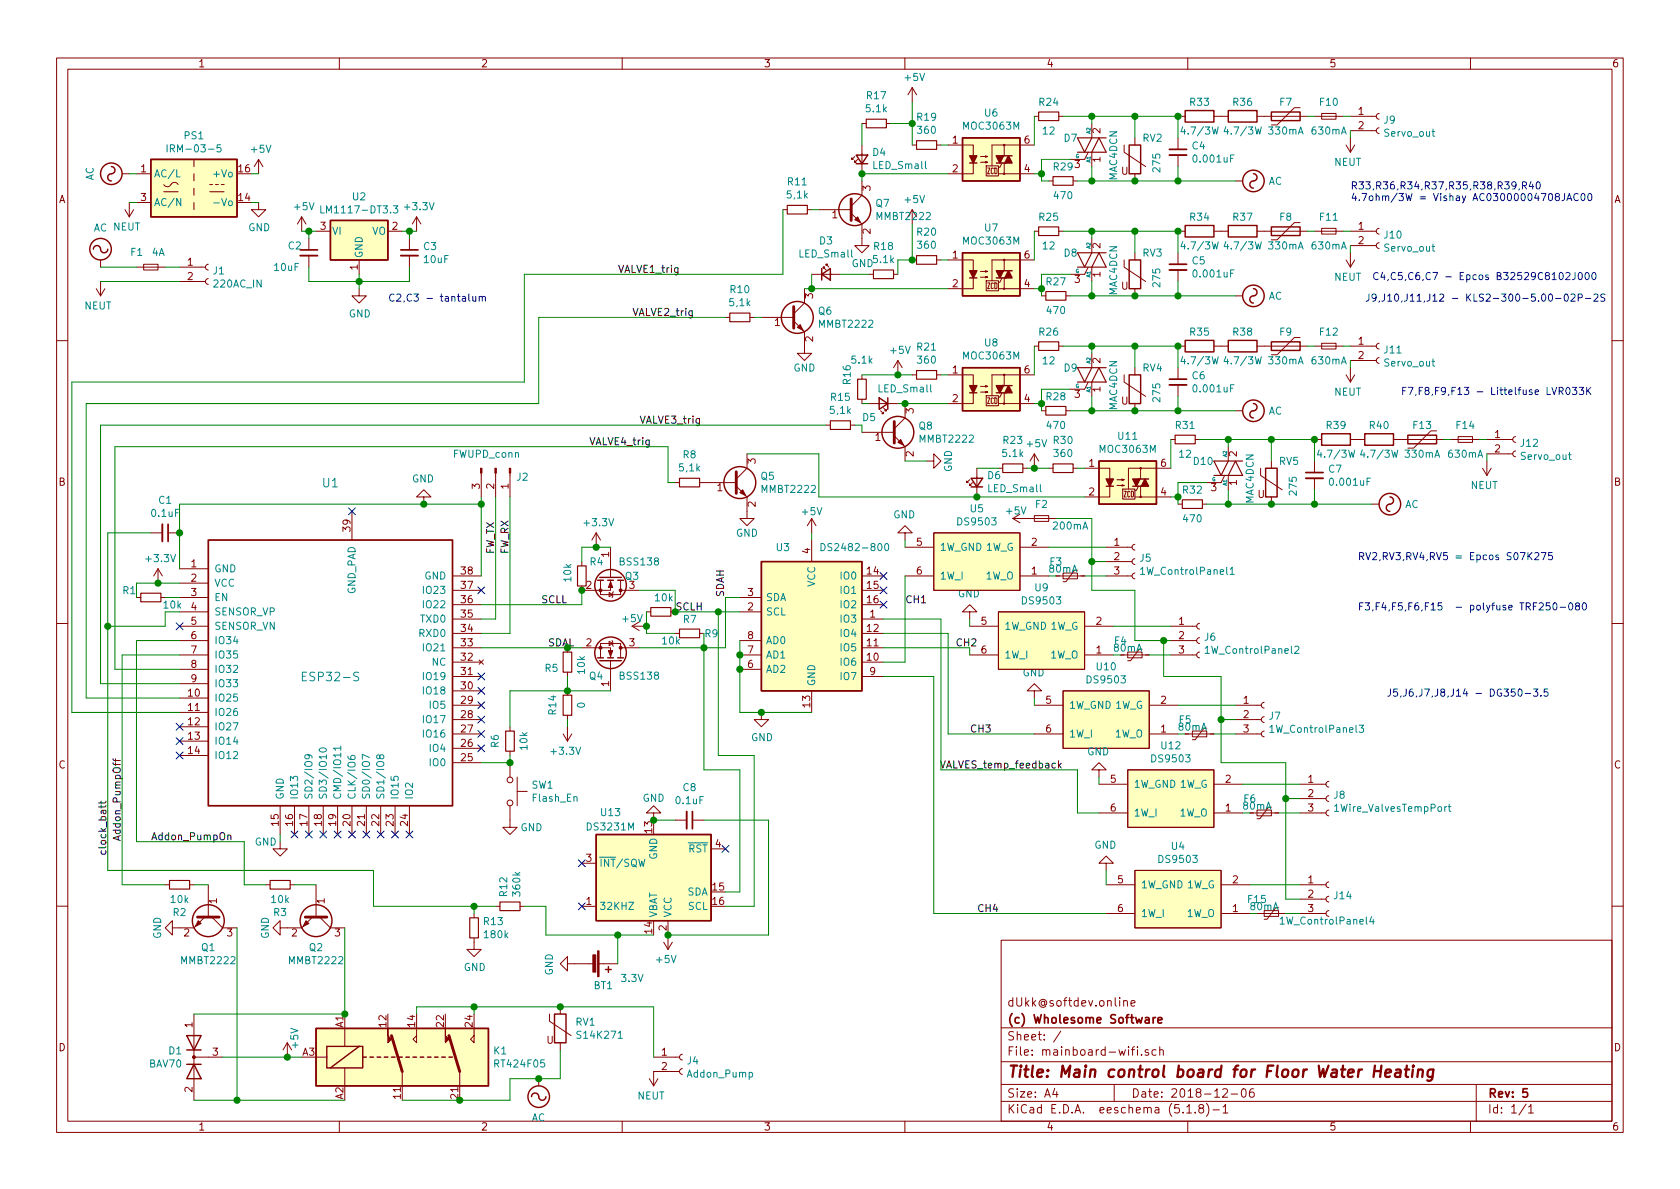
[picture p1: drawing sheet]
<svg xmlns="http://www.w3.org/2000/svg" width="297mm" height="210mm" viewBox="0 0 297 210" stroke-linecap="round" stroke-linejoin="round" font-family="sans-serif">
<defs><g id="words">
<text font-size="2.8" fill="#840000" x="178" y="190.5">Title: Main control board for Floor Water Heating</text>
<g font-size="2.1" fill="#008484">
<text x="57.1" y="86.2">U1</text>
<text x="54.1" y="120.5">ESP32-S</text>
</g>
<g font-size="2.1" fill="#840000">
<text x="178" y="178">dUkk@softdev.online</text>
<text x="178" y="184">Sheet: /</text>
<text x="178" y="181">(c) Wholesome Software</text>
<text x="178" y="186.7">File: mainboard-wifi.sch</text>
<text x="178" y="196.9">KiCad E.D.A. eeschema (5.1.8)-1</text>
<text x="178" y="194.1">Size: A4</text>
<text x="200" y="194.1">Date: 2018-12-06</text>
<text x="263" y="194.1">Rev: 5</text>
<text x="263" y="196.9">Id: 1/1</text>
</g>
<g font-size="1.8" fill="#840000">
<text x="35" y="11.9">1</text>
<text x="85" y="11.9">2</text>
<text x="135" y="11.9">3</text>
<text x="185" y="11.9">4</text>
<text x="235" y="11.9">5</text>
<text x="285" y="11.9">6</text>
<text x="194.6" y="23.6" transform="rotate(-90 194.6 23.6)">2</text>
<text x="240.2" y="20.3">1</text>
<text x="240.2" y="22.9">2</text>
<text x="168.4" y="25.4">1</text>
<text x="181.1" y="25.4">6</text>
<text x="190" y="29.7">3</text>
<text x="194.6" y="28.7" transform="rotate(-90 194.6 28.7)">1</text>
<text x="10.4" y="35.9">A</text>
<text x="24.9" y="30.5">1</text>
<text x="24.9" y="35.6">3</text>
<text x="42.2" y="35.6">14</text>
<text x="42.2" y="30.5">16</text>
<text x="153.9" y="33.8" transform="rotate(-90 153.9 33.8)">3</text>
<text x="168.4" y="30.5">2</text>
<text x="181.1" y="30.5">4</text>
<text x="198.2" y="30.9">U</text>
<text x="285.4" y="35.9">A</text>
<text x="56.7" y="40.6">3</text>
<text x="69.4" y="40.6">2</text>
<text x="147.1" y="38.6">1</text>
<text x="153.9" y="41.4" transform="rotate(-90 153.9 41.4)">2</text>
<text x="240.2" y="40.6">1</text>
<text x="33.2" y="47">1</text>
<text x="63.2" y="47.7" transform="rotate(-90 63.2 47.7)">1</text>
<text x="168.4" y="45.7">1</text>
<text x="181.1" y="45.7">6</text>
<text x="194.6" y="43.9" transform="rotate(-90 194.6 43.9)">2</text>
<text x="240.2" y="43.2">2</text>
<text x="33.2" y="49.5">2</text>
<text x="143.8" y="52.8" transform="rotate(-90 143.8 52.8)">3</text>
<text x="168.4" y="50.8">2</text>
<text x="181.1" y="50.8">4</text>
<text x="190" y="50">3</text>
<text x="194.6" y="49" transform="rotate(-90 194.6 49)">1</text>
<text x="198.2" y="51.2">U</text>
<text x="137" y="57.7">1</text>
<text x="143.8" y="60.4" transform="rotate(-90 143.8 60.4)">2</text>
<text x="194.6" y="64.2" transform="rotate(-90 194.6 64.2)">2</text>
<text x="240.2" y="61">1</text>
<text x="240.2" y="63.5">2</text>
<text x="168.4" y="66">1</text>
<text x="168.4" y="71.1">2</text>
<text x="181.1" y="71.1">4</text>
<text x="181.1" y="66">6</text>
<text x="190" y="70.4">3</text>
<text x="194.6" y="69.3" transform="rotate(-90 194.6 69.3)">1</text>
<text x="198.2" y="71.5">U</text>
<text x="154.8" y="78">1</text>
<text x="161.5" y="73.1" transform="rotate(-90 161.5 73.1)">3</text>
<text x="264.3" y="77.5">1</text>
<text x="133.6" y="82" transform="rotate(-90 133.6 82)">3</text>
<text x="161.5" y="80.7" transform="rotate(-90 161.5 80.7)">2</text>
<text x="192.6" y="82.5">1</text>
<text x="205.3" y="82.5">6</text>
<text x="218.7" y="80.7" transform="rotate(-90 218.7 80.7)">2</text>
<text x="264.3" y="80">2</text>
<text x="10.4" y="85.9">B</text>
<text x="84.8" y="86.5" transform="rotate(-90 84.8 86.5)">3</text>
<text x="87.4" y="86.5" transform="rotate(-90 87.4 86.5)">2</text>
<text x="89.9" y="86.5" transform="rotate(-90 89.9 86.5)">1</text>
<text x="126.8" y="86.9">1</text>
<text x="133.6" y="89.6" transform="rotate(-90 133.6 89.6)">2</text>
<text x="192.6" y="87.6">2</text>
<text x="205.3" y="87.6">4</text>
<text x="214.1" y="86.9">3</text>
<text x="218.7" y="85.8" transform="rotate(-90 218.7 85.8)">1</text>
<text x="222.4" y="88.1">U</text>
<text x="285.4" y="85.9">B</text>
<text x="62" y="93.9" transform="rotate(-90 62 93.9)">39</text>
<text x="33.8" y="100.3">1</text>
<text x="81.6" y="101.6">38</text>
<text x="107.7" y="98.5" transform="rotate(-90 107.7 98.5)">1</text>
<text x="143.3" y="97.9" transform="rotate(-90 143.3 97.9)">4</text>
<text x="153.3" y="101.6">14</text>
<text x="162.1" y="96.5">5</text>
<text x="162.1" y="101.6">6</text>
<text x="182.4" y="101.6">1</text>
<text x="182.4" y="96.5">2</text>
<text x="197" y="96.5">1</text>
<text x="197" y="99.1">2</text>
<text x="197" y="101.6">3</text>
<text x="33.8" y="102.9">2</text>
<text x="33.8" y="105.4">3</text>
<text x="33.8" y="107.9">4</text>
<text x="81.6" y="106.7">36</text>
<text x="81.6" y="104.1">37</text>
<text x="103.7" y="104.1">2</text>
<text x="111.3" y="104.1">3</text>
<text x="132.2" y="107.9">2</text>
<text x="132.2" y="105.4">3</text>
<text x="153.3" y="104.1">15</text>
<text x="153.3" y="106.7">16</text>
<text x="33.8" y="110.5">5</text>
<text x="33.8" y="113">6</text>
<text x="81.6" y="111.8">34</text>
<text x="81.6" y="109.2">35</text>
<text x="132.2" y="113">8</text>
<text x="153.3" y="111.8">12</text>
<text x="153.8" y="109.2">1</text>
<text x="173.5" y="110.5">5</text>
<text x="193.8" y="110.5">2</text>
<text x="208.4" y="110.5">1</text>
<text x="208.4" y="113">2</text>
<text x="33.8" y="115.6">7</text>
<text x="33.8" y="118.1">8</text>
<text x="81.6" y="119.4">31</text>
<text x="81.6" y="116.8">32</text>
<text x="81.6" y="114.3">33</text>
<text x="103.7" y="114.3">2</text>
<text x="111.3" y="114.3">3</text>
<text x="132.2" y="118.1">6</text>
<text x="132.2" y="115.6">7</text>
<text x="153.3" y="116.8">10</text>
<text x="153.3" y="114.3">11</text>
<text x="153.8" y="119.4">9</text>
<text x="173.5" y="115.6">6</text>
<text x="193.8" y="115.6">1</text>
<text x="208.4" y="115.6">3</text>
<text x="33.3" y="123.2">10</text>
<text x="33.3" y="125.7">11</text>
<text x="33.8" y="120.6">9</text>
<text x="81.6" y="124.5">29</text>
<text x="81.6" y="121.9">30</text>
<text x="107.7" y="121.4" transform="rotate(-90 107.7 121.4)">1</text>
<text x="143.3" y="125" transform="rotate(-90 143.3 125)">13</text>
<text x="184.9" y="124.5">5</text>
<text x="205.3" y="124.5">2</text>
<text x="219.9" y="124.5">1</text>
<text x="33.3" y="128.3">12</text>
<text x="33.3" y="130.8">13</text>
<text x="81.6" y="129.5">27</text>
<text x="81.6" y="127">28</text>
<text x="184.9" y="129.5">6</text>
<text x="205.3" y="129.5">1</text>
<text x="219.9" y="127">2</text>
<text x="219.9" y="129.5">3</text>
<text x="10.4" y="135.9">C</text>
<text x="33.3" y="133.3">14</text>
<text x="81.6" y="134.6">25</text>
<text x="81.6" y="132.1">26</text>
<text x="285.4" y="135.9">C</text>
<text x="196.4" y="138.4">5</text>
<text x="196.4" y="143.5">6</text>
<text x="216.7" y="143.5">1</text>
<text x="216.7" y="138.4">2</text>
<text x="231.3" y="138.4">1</text>
<text x="231.3" y="141">2</text>
<text x="231.3" y="143.5">3</text>
<text x="49.3" y="146" transform="rotate(-90 49.3 146)">15</text>
<text x="51.8" y="146" transform="rotate(-90 51.8 146)">16</text>
<text x="54.4" y="146" transform="rotate(-90 54.4 146)">17</text>
<text x="56.9" y="146" transform="rotate(-90 56.9 146)">18</text>
<text x="59.4" y="146" transform="rotate(-90 59.4 146)">19</text>
<text x="62" y="146" transform="rotate(-90 62 146)">20</text>
<text x="64.5" y="146" transform="rotate(-90 64.5 146)">21</text>
<text x="67.1" y="146" transform="rotate(-90 67.1 146)">22</text>
<text x="69.6" y="146" transform="rotate(-90 69.6 146)">23</text>
<text x="72.1" y="146" transform="rotate(-90 72.1 146)">24</text>
<text x="115.3" y="147.3" transform="rotate(-90 115.3 147.3)">13</text>
<text x="126.5" y="149.9">4</text>
<text x="103.7" y="152.4">3</text>
<text x="38.4" y="159.8" transform="rotate(-90 38.4 159.8)">1</text>
<text x="57.4" y="159.8" transform="rotate(-90 57.4 159.8)">1</text>
<text x="103.7" y="160">1</text>
<text x="126" y="157.5">15</text>
<text x="126" y="160">16</text>
<text x="197.6" y="156.2">5</text>
<text x="197.6" y="161.3">6</text>
<text x="218" y="161.3">1</text>
<text x="218" y="156.2">2</text>
<text x="231.3" y="156.2">1</text>
<text x="231.3" y="158.7">2</text>
<text x="231.3" y="161.3">3</text>
<text x="32.5" y="165.6">2</text>
<text x="40.2" y="165.6">3</text>
<text x="51.6" y="165.6">2</text>
<text x="59.2" y="165.6">3</text>
<text x="115.3" y="165" transform="rotate(-90 115.3 165)">14</text>
<text x="117.9" y="164.6" transform="rotate(-90 117.9 164.6)">2</text>
<text x="10.4" y="185.9">D</text>
<text x="34" y="181.7" transform="rotate(-90 34 181.7)">1</text>
<text x="60.7" y="181.7" transform="rotate(-90 60.7 181.7)">A1</text>
<text x="68.3" y="181.6" transform="rotate(-90 68.3 181.6)">12</text>
<text x="73.4" y="181.6" transform="rotate(-90 73.4 181.6)">14</text>
<text x="78.5" y="181.6" transform="rotate(-90 78.5 181.6)">22</text>
<text x="83.6" y="181.6" transform="rotate(-90 83.6 181.6)">24</text>
<text x="96.6" y="184.6">U</text>
<text x="285.4" y="185.9">D</text>
<text x="37.6" y="186.7">3</text>
<text x="53.5" y="186.7">A3</text>
<text x="117" y="186.7">1</text>
<text x="117" y="189.2">2</text>
<text x="34" y="193.1" transform="rotate(-90 34 193.1)">2</text>
<text x="60.7" y="194.4" transform="rotate(-90 60.7 194.4)">A2</text>
<text x="70.9" y="194.3" transform="rotate(-90 70.9 194.3)">11</text>
<text x="81" y="194.3" transform="rotate(-90 81 194.3)">21</text>
<text x="35" y="199.9">1</text>
<text x="85" y="199.9">2</text>
<text x="135" y="199.9">3</text>
<text x="185" y="199.9">4</text>
<text x="235" y="199.9">5</text>
<text x="285" y="199.9">6</text>
</g>
<g font-size="1.8" fill="#008484">
<text x="153.3" y="17.5">R17</text>
<text x="160.1" y="14.3">+5V</text>
<text x="153.2" y="19.9">5.1k</text>
<text x="162.2" y="21.4">R19</text>
<text x="162.4" y="23.7">360</text>
<text x="170.5" y="22.9">MOC3063M</text>
<text x="174.1" y="20.6">U6</text>
<text x="183.8" y="18.7">R24</text>
<text x="184.5" y="23.8">12</text>
<text x="209.3" y="23.8">4.7/3W</text>
<text x="210.5" y="18.7">R33</text>
<text x="216.9" y="23.8">4.7/3W</text>
<text x="218.1" y="18.7">R36</text>
<text x="224.4" y="23.8">330mA</text>
<text x="226.3" y="18.7">F7</text>
<text x="232.1" y="23.8">630mA</text>
<text x="233.4" y="18.7">F10</text>
<text x="244.7" y="21.9">J9</text>
<text x="30.6" y="26.9">IRM-03-5</text>
<text x="32.6" y="24.6">PS1</text>
<text x="44.5" y="27">+5V</text>
<text x="154.3" y="27.6">D4</text>
<text x="154.5" y="29.9">LED_Small</text>
<text x="188.2" y="25.1">D7</text>
<text x="202.1" y="25.1">RV2</text>
<text x="210.8" y="26.4">C4</text>
<text x="211.3" y="28.7">0.001uF</text>
<text x="235.9" y="29.3">NEUT</text>
<text x="244.9" y="24.2">Servo_out</text>
<text x="16.6" y="32" transform="rotate(-90 16.6 32)">AC</text>
<text x="27.2" y="31.4">AC/L</text>
<text x="38.1" y="31.4">+Vo</text>
<text x="62.4" y="35.4">U2</text>
<text x="139.2" y="35.1">5,1k</text>
<text x="139.3" y="32.8">R11</text>
<text x="160.1" y="35.9">+5V</text>
<text x="186.3" y="30.1">R29</text>
<text x="186.5" y="35.2">470</text>
<text x="197.5" y="31.9" transform="rotate(-90 197.5 31.9)">MAC4DCN</text>
<text x="205.2" y="30.3" transform="rotate(-90 205.2 30.3)">275</text>
<text x="224.3" y="32.7">AC</text>
<text x="16.5" y="40.9">AC NEUT</text>
<text x="27.2" y="36.4">AC/N</text>
<text x="38.6" y="36.4">-Vo</text>
<text x="43.9" y="40.9">GND</text>
<text x="52.1" y="37.2">+5V</text>
<text x="57.6" y="37.7">LM1117-DT3.3</text>
<text x="58.7" y="41.5">VI</text>
<text x="65.8" y="41.5">VO</text>
<text x="71.7" y="37.2">+3.3V</text>
<text x="154.9" y="36.6">Q7</text>
<text x="155.1" y="38.9">MMBT2222</text>
<text x="162.2" y="41.7">R20</text>
<text x="174.1" y="40.9">U7</text>
<text x="183.8" y="39">R25</text>
<text x="210.5" y="39">R34</text>
<text x="218.1" y="39">R37</text>
<text x="226.3" y="39">F8</text>
<text x="233.4" y="39">F11</text>
<text x="23.2" y="45.3">F1</text>
<text x="26.9" y="45.3">4A</text>
<text x="48.6" y="47.9">10uF</text>
<text x="51" y="44.1">C2</text>
<text x="64.1" y="45.7" transform="rotate(-90 64.1 45.7)">GND</text>
<text x="74.9" y="44.2">C3</text>
<text x="75.1" y="46.5">10uF</text>
<text x="141.4" y="45.5">LED_Small</text>
<text x="144.9" y="43.2">D3</text>
<text x="150.6" y="47.2">GND</text>
<text x="154.5" y="46.5">5.1k</text>
<text x="154.6" y="44.2">R18</text>
<text x="162.4" y="44">360</text>
<text x="170.5" y="43.3">MOC3063M</text>
<text x="184.5" y="44.1">12</text>
<text x="188.2" y="45.4">D8</text>
<text x="202.1" y="45.4">RV3</text>
<text x="209.3" y="44.1">4.7/3W</text>
<text x="210.8" y="46.8">C5</text>
<text x="216.9" y="44.1">4.7/3W</text>
<text x="224.4" y="44.1">330mA</text>
<text x="232.1" y="44.1">630mA</text>
<text x="244.8" y="42.2">J10</text>
<text x="244.9" y="44.5">Servo_out</text>
<text x="37.7" y="48.5">J1</text>
<text x="37.9" y="50.8">220AC_IN</text>
<text x="129.2" y="51.8">R10</text>
<text x="185.1" y="50.5">R27</text>
<text x="197.5" y="52.2" transform="rotate(-90 197.5 52.2)">MAC4DCN</text>
<text x="205.2" y="50.6" transform="rotate(-90 205.2 50.6)">275</text>
<text x="211.3" y="49.1">0.001uF</text>
<text x="224.3" y="53">AC</text>
<text x="235.9" y="49.7">NEUT</text>
<text x="14.9" y="54.7">NEUT</text>
<text x="61.7" y="56.1">GND</text>
<text x="129.1" y="54.1">5,1k</text>
<text x="144.7" y="55.6">Q6</text>
<text x="145" y="58">MMBT2222</text>
<text x="183.8" y="59.4">R26</text>
<text x="185.2" y="55.5">470</text>
<text x="210.5" y="59.4">R35</text>
<text x="218.1" y="59.4">R38</text>
<text x="226.3" y="59.4">F9</text>
<text x="233.4" y="59.4">F12</text>
<text x="140.3" y="65.7">GND</text>
<text x="150.7" y="64.3">5.1k</text>
<text x="157.5" y="62.6">+5V</text>
<text x="162.2" y="62">R21</text>
<text x="162.4" y="64.3">360</text>
<text x="170.5" y="63.6">MOC3063M</text>
<text x="174.1" y="61.3">U8</text>
<text x="184.5" y="64.4">12</text>
<text x="188.2" y="65.7">D9</text>
<text x="202.1" y="65.7">RV4</text>
<text x="209.3" y="64.4">4.7/3W</text>
<text x="216.9" y="64.4">4.7/3W</text>
<text x="224.4" y="64.4">330mA</text>
<text x="232.1" y="64.4">630mA</text>
<text x="244.8" y="62.5">J11</text>
<text x="244.9" y="64.8">Servo_out</text>
<text x="147" y="70.9">R15</text>
<text x="150.4" y="67.9" transform="rotate(-90 150.4 67.9)">R16</text>
<text x="155.4" y="69.4">LED_Small</text>
<text x="185.1" y="70.8">R28</text>
<text x="205.2" y="70.9" transform="rotate(-90 205.2 70.9)">275</text>
<text x="210.8" y="67.1">C6</text>
<text x="211.3" y="69.4">0.001uF</text>
<text x="235.9" y="70">NEUT</text>
<text x="146.9" y="73.2">5,1k</text>
<text x="152.6" y="74.5">D5</text>
<text x="162.5" y="76">Q8</text>
<text x="185.2" y="75.9">470</text>
<text x="197.5" y="72.5" transform="rotate(-90 197.5 72.5)">MAC4DCN</text>
<text x="197.8" y="77.8">U11</text>
<text x="207.9" y="75.9">R31</text>
<text x="224.3" y="73.3">AC</text>
<text x="234.6" y="75.9">R39</text>
<text x="242.2" y="75.9">R40</text>
<text x="249.9" y="75.9">F13</text>
<text x="257.6" y="75.9">F14</text>
<text x="80.2" y="80.9">FWUPD_conn</text>
<text x="120.2" y="83.4">5,1k</text>
<text x="120.8" y="81">R8</text>
<text x="162.8" y="78.3">MMBT2222</text>
<text x="168.3" y="83.5" transform="rotate(-90 168.3 83.5)">GND</text>
<text x="177.3" y="80.8">5.1k</text>
<text x="177.4" y="78.5">R23</text>
<text x="181.7" y="79.1">+5V</text>
<text x="186.3" y="78.5">R30</text>
<text x="186.5" y="80.8">360</text>
<text x="194.6" y="80.1">MOC3063M</text>
<text x="208.6" y="80.9">12</text>
<text x="211.1" y="82.2">D10</text>
<text x="226.2" y="82.2">RV5</text>
<text x="233.4" y="80.9">4.7/3W</text>
<text x="234.9" y="83.6">C7</text>
<text x="241" y="80.9">4.7/3W</text>
<text x="248.6" y="80.9">330mA</text>
<text x="256.2" y="80.9">630mA</text>
<text x="268.9" y="79">J12</text>
<text x="269" y="81.3">Servo_out</text>
<text x="28.1" y="89.1">C1</text>
<text x="72.8" y="85.3">GND</text>
<text x="91.4" y="85">J2</text>
<text x="134.6" y="84.9">Q5</text>
<text x="134.8" y="87.2">MMBT2222</text>
<text x="174.7" y="84.7">D6</text>
<text x="174.8" y="87">LED_Small</text>
<text x="183.1" y="89.8">F2</text>
<text x="209.2" y="87.3">R32</text>
<text x="221.7" y="89" transform="rotate(-90 221.7 89)">MAC4DCN</text>
<text x="229.3" y="87.4" transform="rotate(-90 229.3 87.4)">275</text>
<text x="235.4" y="85.9">0.001uF</text>
<text x="248.4" y="89.8">AC</text>
<text x="260" y="86.5">NEUT</text>
<text x="26.9" y="91.4">0.1uF</text>
<text x="103.5" y="93.1">+3.3V</text>
<text x="130.1" y="94.9">GND</text>
<text x="141.9" y="91.1">+5V</text>
<text x="157.9" y="91.7">GND</text>
<text x="169.5" y="92.9">DS9503</text>
<text x="171.6" y="90.6">U5</text>
<text x="178" y="91">+5V</text>
<text x="186.3" y="93.6">200mA</text>
<text x="209.3" y="92.4">470</text>
<text x="26" y="99.4">+3.3V</text>
<text x="37.8" y="101.2">GND</text>
<text x="104.3" y="100">R4</text>
<text x="109.8" y="100">BSS138</text>
<text x="137.3" y="97.5">U3</text>
<text x="146.2" y="97.5">DS2482-800</text>
<text x="166.1" y="97.4">1W_GND 1W_G</text>
<text x="185.7" y="100">F3</text>
<text x="201.6" y="99.3">J5</text>
<text x="202.2" y="101.6">1W_ControlPanel1</text>
<text x="21.7" y="105.1">R1</text>
<text x="37.8" y="103.8">VCC</text>
<text x="37.8" y="106.3">EN</text>
<text x="62.9" y="105.2" transform="rotate(-90 62.9 105.2)">GND_PAD</text>
<text x="75.1" y="102.5">GND</text>
<text x="75.2" y="107.6">IO22</text>
<text x="75.2" y="105">IO23</text>
<text x="101" y="102.8" transform="rotate(-90 101 102.8)">10k</text>
<text x="110.6" y="102.5">Q3</text>
<text x="115.9" y="106.3">10k</text>
<text x="135.4" y="106.3">SDA</text>
<text x="144.1" y="103.8" transform="rotate(-90 144.1 103.8)">VCC</text>
<text x="148.8" y="102.5">IO0</text>
<text x="148.8" y="105">IO1</text>
<text x="148.8" y="107.6">IO2</text>
<text x="166.1" y="102.5">1W_I</text>
<text x="169.4" y="105.6">GND</text>
<text x="174.3" y="102.5">1W_O</text>
<text x="180.9" y="106.9">DS9503</text>
<text x="183" y="104.6">U9</text>
<text x="37.8" y="108.8">SENSOR_VP</text>
<text x="37.8" y="111.4">SENSOR_VN</text>
<text x="37.8" y="113.9">IO34</text>
<text x="74.3" y="112.6">RXD0</text>
<text x="74.5" y="110.1">TXD0</text>
<text x="110.2" y="110">+5V</text>
<text x="117.2" y="114">10k</text>
<text x="120.9" y="110.2">R7</text>
<text x="124.7" y="112.7">R9</text>
<text x="135.4" y="108.8">SCL</text>
<text x="135.4" y="113.9">AD0</text>
<text x="148.8" y="110.1">IO3</text>
<text x="148.8" y="112.6">IO4</text>
<text x="177.5" y="111.4">1W_GND 1W_G</text>
<text x="197.1" y="114">F4</text>
<text x="213" y="113.3">J6</text>
<text x="37.8" y="116.5">IO35</text>
<text x="37.8" y="119">IO32</text>
<text x="75.2" y="115.2">IO21</text>
<text x="76.4" y="117.7">NC</text>
<text x="96.4" y="118.8">R5</text>
<text x="103.4" y="119.1" transform="rotate(-90 103.4 119.1)">10k</text>
<text x="135.4" y="119">AD2</text>
<text x="135.4" y="116.5">AD1</text>
<text x="148.8" y="117.7">IO6</text>
<text x="148.8" y="115.2">IO5</text>
<text x="177.5" y="116.5">1W_I</text>
<text x="180.8" y="119.6">GND</text>
<text x="185.8" y="116.5">1W_O</text>
<text x="194" y="118.5">U10</text>
<text x="213.6" y="115.6">1W_ControlPanel2</text>
<text x="37.8" y="124.1">IO25</text>
<text x="37.8" y="121.5">IO33</text>
<text x="75.2" y="122.8">IO18</text>
<text x="75.2" y="120.3">IO19</text>
<text x="76.1" y="125.3">IO5</text>
<text x="103.4" y="125.2" transform="rotate(-90 103.4 125.2)">0</text>
<text x="104.2" y="120.2">Q4</text>
<text x="109.8" y="120.2">BSS138</text>
<text x="144.1" y="121.4" transform="rotate(-90 144.1 121.4)">GND</text>
<text x="148.8" y="120.3">IO7</text>
<text x="189" y="125.3">1W_GND 1W_G</text>
<text x="192.4" y="120.8">DS9503</text>
<text x="37.8" y="126.6">IO26</text>
<text x="37.8" y="129.2">IO27</text>
<text x="37.8" y="131.7">IO14</text>
<text x="75.2" y="130.4">IO16</text>
<text x="75.2" y="127.9">IO17</text>
<text x="98.3" y="126.3" transform="rotate(-90 98.3 126.3)">R14</text>
<text x="132.8" y="131.1">GND</text>
<text x="189" y="130.4">1W_I</text>
<text x="197.2" y="130.4">1W_O</text>
<text x="208.5" y="127.9">F5</text>
<text x="224.4" y="127.3">J7</text>
<text x="225" y="129.6">1W_ControlPanel3</text>
<text x="37.8" y="134.2">IO12</text>
<text x="76.1" y="135.5">IO0</text>
<text x="76.1" y="133">IO4</text>
<text x="88.2" y="132.2" transform="rotate(-90 88.2 132.2)">R6</text>
<text x="93.3" y="132.5" transform="rotate(-90 93.3 132.5)">10k</text>
<text x="97.6" y="133.5">+3.3V</text>
<text x="192.2" y="133.6">GND</text>
<text x="203.8" y="134.8">DS9503</text>
<text x="205.4" y="132.5">U12</text>
<text x="50.2" y="141.5" transform="rotate(-90 50.2 141.5)">GND</text>
<text x="52.7" y="141.5" transform="rotate(-90 52.7 141.5)">IO13</text>
<text x="55.2" y="141.5" transform="rotate(-90 55.2 141.5)">SD2/IO9</text>
<text x="57.8" y="141.5" transform="rotate(-90 57.8 141.5)">SD3/IO10</text>
<text x="60.3" y="141.5" transform="rotate(-90 60.3 141.5)">CMD/IO11</text>
<text x="62.9" y="141.5" transform="rotate(-90 62.9 141.5)">CLK/IO6</text>
<text x="65.4" y="141.5" transform="rotate(-90 65.4 141.5)">SD0/IO7</text>
<text x="67.9" y="141.5" transform="rotate(-90 67.9 141.5)">SD1/IO8</text>
<text x="70.5" y="141.5" transform="rotate(-90 70.5 141.5)">IO15</text>
<text x="73" y="141.5" transform="rotate(-90 73 141.5)">IO2</text>
<text x="94" y="139.5">SW1</text>
<text x="94.2" y="141.8">Flash_En</text>
<text x="113.6" y="141.8">GND</text>
<text x="119.6" y="142.2">0.1uF</text>
<text x="120.8" y="139.9">C8</text>
<text x="200.4" y="139.3">1W_GND 1W_G</text>
<text x="220" y="141.9">F6</text>
<text x="235.9" y="141.2">J8</text>
<text x="236.4" y="143.6">1Wire_ValvesTempPort</text>
<text x="45" y="149.5">GND</text>
<text x="92" y="147">GND</text>
<text x="104" y="146.9">DS3231M</text>
<text x="106.3" y="144.3">U13</text>
<text x="200.4" y="144.4">1W_I</text>
<text x="208.6" y="144.4">1W_O</text>
<text x="105.9" y="153.3">INT/SQW</text>
<text x="116.2" y="152" transform="rotate(-90 116.2 152)">GND</text>
<text x="121.7" y="150.7">RST</text>
<text x="193.5" y="150.1">GND</text>
<text x="205.1" y="152.6">DS9503</text>
<text x="207.2" y="150.3">U4</text>
<text x="30.3" y="159.7">10k</text>
<text x="30.6" y="162">R2</text>
<text x="48.1" y="159.7">10k</text>
<text x="48.4" y="162">R3</text>
<text x="89.7" y="158.5" transform="rotate(-90 89.7 158.5)">R12</text>
<text x="92" y="158.3" transform="rotate(-90 92 158.3)">360k</text>
<text x="105.9" y="160.9">32KHZ</text>
<text x="121.5" y="158.4">SDA</text>
<text x="121.7" y="160.9">SCL</text>
<text x="201.7" y="157.1">1W_GND 1W_G</text>
<text x="220.7" y="159.7">F15</text>
<text x="235.9" y="159">J14</text>
<text x="28.5" y="166" transform="rotate(-90 28.5 166)">GND</text>
<text x="47.5" y="166" transform="rotate(-90 47.5 166)">GND</text>
<text x="85.6" y="163.6">R13</text>
<text x="85.8" y="165.9">180k</text>
<text x="116.2" y="162.3" transform="rotate(-90 116.2 162.3)">VBAT</text>
<text x="118.7" y="162.3" transform="rotate(-90 118.7 162.3)">VCC</text>
<text x="201.7" y="162.2">1W_I</text>
<text x="209.9" y="162.2">1W_O</text>
<text x="226.8" y="163.5">1W_ControlPanel4</text>
<text x="32.2" y="170.5">MMBT2222</text>
<text x="35.7" y="168.2">Q1</text>
<text x="51.3" y="170.5">MMBT2222</text>
<text x="54.7" y="168.2">Q2</text>
<text x="82" y="171.7">GND</text>
<text x="97.8" y="172.5" transform="rotate(-90 97.8 172.5)">GND</text>
<text x="110" y="173.7">3.3V</text>
<text x="116.1" y="170.3">+5V</text>
<text x="105" y="174.9">BT1</text>
<text x="52.8" y="185.3" transform="rotate(-90 52.8 185.3)">+5V</text>
<text x="101.8" y="181.4">RV1</text>
<text x="102.3" y="183.7">S14K271</text>
<text x="26.4" y="188.8">BAV70</text>
<text x="29.9" y="186.5">D1</text>
<text x="87.3" y="186.5">K1</text>
<text x="87.7" y="188.8">RT424F05</text>
<text x="121.5" y="188.2">J4</text>
<text x="121.6" y="190.5">Addon_Pump</text>
<text x="112.7" y="194.4">NEUT</text>
<text x="94" y="198.3">AC</text>
</g>
<g font-size="1.8" fill="#0000bf">
<text x="238.8" y="33.5">R33,R36,R34,R37,R35,R38,R39,R40</text>
<text x="238.8" y="35.6">4.7ohm/3W = Vishay AC03000004708JAC00</text>
<text x="68.6" y="53.3">C2,C3 - tantalum</text>
<text x="241.3" y="53.3">J9,J10,J11,J12 - KLS2-300-5.00-02P-2S</text>
<text x="242.6" y="49.5">C4,C5,C6,C7 - Epcos B32529C8102J000</text>
<text x="247.6" y="69.8">F7,F8,F9,F13 - Littelfuse LVR033K</text>
<text x="240" y="99.1">RV2,RV3,RV4,RV5 = Epcos S07K275</text>
<text x="240" y="107.9">F3,F4,F5,F6,F15 - polyfuse TRF250-080</text>
<text x="245.1" y="123.2">J5,J6,J7,J8,J14 - DG350-3.5</text>
</g>
<g font-size="1.8">
<text x="109.2" y="48.3">VALVE1_trig</text>
<text x="111.8" y="55.9">VALVE2_trig</text>
<text x="113" y="74.9">VALVE3_trig</text>
<text x="104.1" y="78.7">VALVE4_trig</text>
<text x="87.4" y="98" transform="rotate(-90 87.4 98)">FW_TX</text>
<text x="89.9" y="98" transform="rotate(-90 89.9 98)">FW_RX</text>
<text x="95.7" y="106.7">SCLL</text>
<text x="119.4" y="107.9">SCLH</text>
<text x="128" y="105.7" transform="rotate(-90 128 105.7)">SDAH</text>
<text x="160" y="106.7">CH1</text>
<text x="96.8" y="114.3">SDAL</text>
<text x="168.9" y="114.3">CH2</text>
<text x="171.4" y="129.5">CH3</text>
<text x="167" y="135.9">VALVES_temp_feedback</text>
<text x="21.3" y="148.8" transform="rotate(-90 21.3 148.8)">Addon_PumpOff</text>
<text x="26.7" y="148.6">Addon_PumpOn</text>
<text x="18.8" y="151.4" transform="rotate(-90 18.8 151.4)">clock_batt</text>
<text x="172.7" y="161.3">CH4</text>
</g>
<g font-size="1.8" fill="#008400">
<text x="185.5" y="101.3">80mA</text>
<text x="29" y="107.6">10k</text>
<text x="197" y="115.2">80mA</text>
<text x="208.4" y="129.2">80mA</text>
<text x="219.8" y="143.2">80mA</text>
<text x="221.1" y="161">80mA</text>
</g>
<g font-size=".9" fill="#008484">
<text x="192.8" y="23.7" transform="rotate(-90 192.8 23.7)">A2</text>
<text x="190.2" y="28">G</text>
<text x="192.8" y="28.7" transform="rotate(-90 192.8 28.7)">A1</text>
<text x="192.8" y="44" transform="rotate(-90 192.8 44)">A2</text>
<text x="190.2" y="48.3">G</text>
<text x="192.8" y="49.1" transform="rotate(-90 192.8 49.1)">A1</text>
<text x="192.8" y="64.3" transform="rotate(-90 192.8 64.3)">A2</text>
<text x="190.2" y="68.6">G</text>
<text x="192.8" y="69.4" transform="rotate(-90 192.8 69.4)">A1</text>
<text x="216.9" y="80.8" transform="rotate(-90 216.9 80.8)">A2</text>
<text x="214.3" y="85.1">G</text>
<text x="216.9" y="85.9" transform="rotate(-90 216.9 85.9)">A1</text>
</g>
</g></defs>
<g fill="none" stroke="#840000" stroke-width=".18">
<path d="M10 10.3h277v189.9h-277zM12 12.2h273v186.1h-273zM60 10.3v1.9M110 10.3v1.9M160 10.3v1.9M161.3 15.5l-.8 1.3M161.3 15.5v2.5M161.3 15.5l.8 1.3M210 10.3v1.9M229.9 19h-1l-3.1 3.1h-1M260 10.3v1.9M21.6 30.7h1.3"/>
<path d="M22.1 37.1l.8 1.2M22.9 35.8v2.5M23.6 37.1l-.7 1.2M24.1 30.7h2.6M24.1 35.8h2.6M29 32.6a.81 .81 0 0 0 .7 .4 .81 .81 0 0 0 .7-.6 .73 .73 0 0 1 1.1 .2M29 33.9h2.5M34.3 28.2v1.3M34.3 30.7v1.3M34.3 33.3v1.2M34.3 35.8v1.3M37.1 33.9h2.5"/>
<path d="M37.1 32.6h.5M38.1 32.6h.5M39.1 32.6h.5M45.7 35.8v1.3h1.3l-1.3 1.2-1.3-1.2h1.3M45.7 28.2l-.7 1.3M45.7 28.2v2.5M45.7 28.2l.8 1.3M53.3 38.3l-.7 1.3M53.3 38.3v2.6M53.3 38.3l.8 1.3M73.7 38.3l-.8 1.3M73.7 38.3v2.6"/>
<path d="M73.7 38.3l.7 1.3M138.4 37.1h.8M142.7 37.1h.8M144.8 37.1h5.7M150.5 37.7l1.9 1.9v3.8h1.3l-1.3 1.3-1.3-1.3h1.3M151.1 27.7l-.5 .5v-.3v.3h.3M151.6 28.2l-.5 .5v-.3v.3h.3M152.4 25.6v5.1M152.4 32v2.5l-1.9 1.9M152.4 21.8h.8M156.7 21.8h.8M161.3 37.1v2.5"/>
<path d="M161.3 25.6h.8M165.6 25.6h.8M167.6 25.6h4.5v2M172.1 28.8v1.9h-4.5M173.4 28.7h1.2l-.4 .1v-.2l.4 .1M173.4 27.7h1.2l-.4 .1v-.2l.4 .1M174.4 29.3h2.1v1.8h-2.1zM174.6 29.7h.4l-.4 1h.4M175.6 29.8l-.1-.1-.2 .1v.8l.1 .1 .2-.1M175.9 29.7l.4 .1v.8l-.2 .1h-.2zM176.5 30.7h6.4M177.2 28.8l-.4 .8h-.3"/>
<path d="M177.5 25.6v2M177.5 28.8v1.9M182.9 20.6h.7M182.9 25.6h-7.5v3.7M185.4 32h.8M187.2 20.6h.8M189.7 32h.8M192.4 26.9l-.6 1.3h-2.6M193 21.8v2.6M193 26.9v2.6M198.8 25.6v1.3l3.8 2.6M200.7 24.4v1.2"/>
<path d="M200.7 30.7v1.3M208.3 20.6h1.2M208.3 24.4v2M208.3 27.4v2.1M214.6 20.6h2.6M218.4 32h1.3M222.2 20.6h8.9M229.9 39.4h-1l-3.1 3h-1M232.4 20.6h5.1M233.7 20.1h2.5v1h-2.5zM238 25.6l.8 1.3M238.8 20.6h4.5"/>
<path d="M238.8 24.4v2.5M238.8 23.1h4.5M239.5 25.6l-.7 1.3M243.8 22.6l-.3 .1-.2 .3 .1 .4 .4 .2M243.8 20.1l-.3 .1-.2 .3 .1 .4 .4 .2M17 51l.8 1.3M17.8 46v1.2M17.8 49.8v2.5M18.5 51l-.7 1.3M24.1 47.2h5.1M25.4 46.7h2.5v1h-2.5zM31.7 49.8h4.6"/>
<path d="M31.7 47.2h4.6M36.8 49.3l-.3 .1-.2 .3 .1 .4 .4 .2M36.8 46.7l-.3 .1-.2 .4 .1 .3 .4 .2M54.6 42.2v2M54.6 45.2v2M55.9 40.9h2.5M63.5 51v1.3h1.3l-1.3 1.3-1.3-1.3h1.3M63.5 46v2.5M68.6 40.9h2.5M72.4 42.2v2M72.4 45.2v2M128.3 56.1h.7"/>
<path d="M132.6 56.1h.7M134.6 56.1h5.7M140.3 56.8l1.9 1.9v3.8h1.3l-1.3 1.2-1.2-1.2h1.2M142.2 51v2.6l-1.9 1.9M143.5 48.5h5.1M145.5 47.5v-.3h.3h-.3l.5 .5M146 47v-.3h.3h-.3l.6 .5M153.7 48.5h.7M158 48.5h.7M161.3 46h.8M165.6 46h.8M167.6 46h4.5v1.9"/>
<path d="M172.1 49.1v1.9h-4.5M173.4 49h1.2l-.4 .1v-.2l.4 .1M173.4 48h1.2l-.4 .1v-.2l.4 .1M174.4 49.7h2.1v1.7h-2.1zM174.6 50h.4l-.4 1h.4M175.6 50.2l-.1-.2-.2 .2v.7l.1 .1 .2-.1M175.9 50l.4 .2v.7l-.2 .1h-.2zM176.5 51h6.4M177.2 49.1l-.4 .8h-.3M177.5 46v1.9M177.5 49.1v1.9M182.9 46h-7.5v3.7"/>
<path d="M182.9 40.9h.7M184.1 52.3h.8M187.2 40.9h.8M188.5 52.3h.7M192.4 47.2l-.6 1.3h-2.6M193 42.2v2.5M193 47.2v2.6M198.8 46v1.2l3.8 2.6M200.7 44.7v1.3M200.7 51v1.3M208.3 40.9h1.2M208.3 44.7v2"/>
<path d="M208.3 47.7v2.1M214.6 40.9h2.6M218.4 52.3h1.3M222.2 40.9h8.9M229.9 59.7h-1l-3.1 3h-1M232.4 40.9h5.1M233.7 40.4h2.5v1h-2.5zM238 46l.8 1.2M238.8 40.9h4.5M238.8 43.4h4.5M238.8 44.7v2.5M239.5 46l-.7 1.2"/>
<path d="M243.8 42.9l-.3 .1-.2 .4 .1 .3 .4 .2M243.8 40.4l-.3 .1-.2 .3 .1 .4 .4 .2M10 60.2h2M146 75.2h.8M150.4 75.2h.7M152.4 66.3v.8M152.4 70.6v.8M152.4 76.4h5.7M153.7 71.4h5M155.7 72.6l.5 .5h-.2h.2v-.2M156.2 72.1l.5 .5h-.2h.2v-.2M158.1 77.1l1.9 1.9v2.5"/>
<path d="M158.7 63.7l-.7 1.3M158.7 63.7v2.6M158.7 63.7l.8 1.3M160 71.4v2.5l-1.9 1.9M161.3 66.3h.8M165.6 66.3h.8M167.6 66.3h4.5v1.9M172.1 69.5v1.9h-4.5M173.4 69.3h1.2l-.4 .2v-.3l.4 .1M173.4 68.3h1.2l-.4 .1v-.2l.4 .1M174.4 70h2.1v1.7h-2.1zM174.6 70.4h.4l-.4 1h.4"/>
<path d="M175.6 70.5l-.1-.1-.2 .1v.7l.1 .2 .2-.2M175.9 70.4l.4 .1v.7l-.2 .2h-.2zM176.5 71.4h6.4M177.2 69.5l-.4 .7h-.3M177.5 66.3v1.9M177.5 69.5v1.9M182.9 61.2h.7M182.9 66.3h-7.5v3.7M184.1 72.6h.8M187.2 61.2h.8M188.5 72.6h.7M192.4 67.6l-.6 1.2h-2.6"/>
<path d="M193 62.5v2.5M193 67.6v2.5M198.8 66.3v1.3l3.8 2.5M200.7 65v1.3M200.7 71.4v1.2M207 77.7h.8M208.3 61.2h1.2M208.3 65v2.1M208.3 68.1v2M211.3 77.7h.8M214.6 61.2h2.6M217.2 79v2.5"/>
<path d="M218.4 72.6h1.3M222.2 61.2h8.9M232.4 61.2h5.1M232.4 77.7h1.3M233.7 60.7h2.5v1h-2.5zM238 66.3l.8 1.3M238.8 61.2h4.5M238.8 77.7h2.5M238.8 65v2.6M238.8 63.7h4.5M239.5 66.3l-.7 1.3M243.8 63.2l-.3 .1-.2 .4 .1 .4 .4 .2"/>
<path d="M243.8 60.7l-.3 .1-.2 .3 .1 .4 .4 .2M246.4 77.7h8.9M254 76.2h-1l-3.1 3h-1M256.5 77.7h5.1M257.8 77.2h2.5v1h-2.5zM262.9 77.7h4.6M268 79.8l-.3 .1-.2 .3 .1 .4 .4 .2M268 77.2l-.3 .1-.2 .3 .1 .4 .4 .2M285 60.2h2M26.7 94.2h2M29.7 94.2h2M62.2 90.4v5.1"/>
<path d="M74.9 87.9h1.3l-1.3-1.3-1.2 1.3h1.2v1.2M85.1 83.7v4.2M87.6 83.7v4.2M90.2 83.7v4.2M102.9 99.3v.8M105.4 94.2l-.8 1.3M105.4 94.2v2.6M105.4 94.2l.8 1.3M107.9 96.8v5.3M119.4 85.3h.7M123.7 85.3h6.5M130.2 86l1.9 1.9v3.8h1.2l-1.2 1.3-1.3-1.3h1.3"/>
<path d="M132.1 80.3v2.5l-1.9 1.9M143.5 91.7v2.5M143.5 95.5v3.8M143.5 91.7l-.8 1.3M143.5 91.7l.8 1.3M160 94.2h1.3l-1.3-1.2-1.3 1.2h1.3v1.3M160 96.8h5.1M163.8 81.5h1.3v-1.2l1.3 1.2-1.3 1.3v-1.3M165.1 94.2h15.2v10.2h-15.2zM171.4 84.8l-.5 .5v-.2v.2h.3M172 85.3l-.6 .5v-.2v.2h.3M172.7 82.8v5.1"/>
<path d="M176.5 82.8h.8M179.1 91.7h7.6M179.1 91.7l1.2 .8M180.3 96.8h5.1M180.3 90.9l-1.2 .8M180.8 82.8h.8M182.9 91.2h2.5v1h-2.5zM182.9 80.3l-.8 1.2M182.9 80.3v2.5M182.9 80.3l.7 1.2M185.4 82.8h.8M189.7 82.8h.8"/>
<path d="M191.8 82.8h4.4v1.9M195.6 96.8h4.6M195.6 99.3h4.6M196.2 86v1.9h-4.4M197.5 85.8h1.3l-.4 .2v-.3l.4 .1M197.5 84.8h1.3l-.4 .2v-.3l.4 .1M198.5 86.5h2.2v1.8h-2.2zM198.8 86.9h.3l-.3 1h.3M199.8 87l-.2-.1-.2 .1v.8l.1 .1 .3-.1M200 86.9l.4 .1v.8l-.1 .1h-.3zM200.7 98.8l-.3 .1-.2 .3 .1 .4 .4 .2M200.7 96.3l-.3 .1-.2 .3 .1 .4 .4 .2"/>
<path d="M200.7 87.9h6.3M201.3 86l-.4 .7h-.2M201.7 82.8v1.9M201.7 86v1.9M207 82.8h-7.5v3.7M208.3 89.1h.7M212.6 89.1h.8M216.5 84.1l-.6 1.2h-2.5M217.2 84.1v2.5M222.9 82.8v1.3l3.8 2.5M224.8 81.5v1.3M224.8 87.9v1.2"/>
<path d="M232.4 81.5v2.1M232.4 84.6v2M242.6 89.1h1.2M262.1 82.8l.8 1.3M262.9 80.3h4.6M262.9 81.5v2.6M263.7 82.8l-.8 1.3M10 110.3h2M24.1 105.7h.8M27.9 100.6l-.7 1.2M27.9 100.6v2.5M27.9 100.6l.8 1.2"/>
<path d="M28.4 105.7h.8M31.7 108.2h5.1M31.7 105.7h5.1M31.7 118.4h5.1M31.7 115.8h5.1M31.7 113.3h5.1M31.7 110.7h5.1M31.7 100.6h5.1M31.7 103.1h5.1M80 104.4h5.1M80 109.5h5.1M80 117.1h5.1"/>
<path d="M80 114.5h5.1M80 112h5.1M80 101.8h5.1M80 106.9h5.1M80 119.6h5.1M84.7 116.7l.8 .8M85.5 116.7l-.8 .8M100.3 114.5v.8M100.3 118.9v.7M102.9 114.5h5v1.8M106.2 102.6v2.6h3.5v-2.6M106.2 116.3v-2.5h3.5v2.5"/>
<path d="M107.7 104.8l.6 .4-.6 .3zM107.7 113.4l.6 .4-.6 .4zM107.9 102.6v1.8h-5v-.8M107.9 116.8v5.4M108.2 113.3l.1 .1v.8l.2 .1M108.5 104.6l-.2 .2v.7l-.1 .2M109.7 104.4h3.3M109.7 114.5h3.3M111.8 110.7h2.5M111.8 110.7l1.2 .8M113 110l-1.2 .7M114.3 108.2h.8"/>
<path d="M118.6 108.2h.8M119.4 112h.7M123.7 112h.8M130.8 108.2h3.8M130.8 105.7h3.8M130.8 118.4h3.8M130.8 115.8h3.8M130.8 113.3h3.8M152.4 104.4h3.8M152.4 109.5h3.8M152.4 117.1h3.8M152.4 114.5h3.8"/>
<path d="M152.4 112h3.8M152.4 101.8h3.8M152.4 106.9h3.8M152.4 119.6h3.8M160 101.8h5.1M171.4 108.2h1.3l-1.3-1.3-1.2 1.3h1.2v1.3M171.4 115.8h5.1M171.4 110.7h5.1M176.5 108.2h15.3v10.2h-15.3zM180.3 101.8h5.1M186.7 101.8h5.1M188 101.3h2.5v1.1h-2.5z"/>
<path d="M190.5 100.8h-.5l-1.5 2.1h-.5M191.8 115.8h5M191.8 110.7h5M195.6 101.8h4.6M198.1 115.8h5.1M199.4 115.3h2.5v1h-2.5zM200.7 101.3l-.3 .1-.2 .4 .1 .4 .4 .2M201.9 114.8h-.5l-1.5 2h-.5M207 115.8h4.6M207 113.3h4.6M207 110.7h4.6M212.1 115.3l-.3 .1-.2 .3 .1 .4 .4 .2"/>
<path d="M212.1 112.8l-.3 .1-.2 .3 .1 .4 .4 .2M212.1 110.2l-.3 .1-.2 .4 .1 .3 .4 .2M285 110.3h2M31.7 123.4h5.1M31.7 126h5.1M31.7 128.5h5.1M31.7 131.1h5.1M31.7 133.6h5.1M31.7 120.9h5.1M80 129.8h5.1M80 124.7h5.1M80 127.2h5.1"/>
<path d="M80 134.9h5.1M80 132.3h5.1M80 122.2h5.1M90.2 128.5v.8M90.2 132.8v.8M90.2 134.9v2.5M91.4 139.9h1.8M91.4 137.4v5.1M99.6 129.8l.7 1.3M100.3 122.2v.7M100.3 126.5v.7M100.3 128.5v2.6"/>
<path d="M101.1 129.8l-.8 1.3M134.6 126v1.2h1.3l-1.3 1.3-1.3-1.3h1.3M143.5 122.2v3.8M182.9 122.2h1.2l-1.2-1.3-1.3 1.3h1.3v1.2M182.9 129.8h5.1M182.9 124.7h5.1M188 122.2h15.2v10.1h-15.2zM194.3 136.1h1.3l-1.3-1.2-1.3 1.2h1.3v1.3M194.3 138.7h5.1M199.4 136.1h15.2v10.2h-15.2zM203.2 129.8h5.1M203.2 124.7h5.1"/>
<path d="M209.5 129.8h5.1M210.8 129.3h2.6v1h-2.6zM213.4 128.8h-.5l-1.6 2h-.5M214.6 138.7h5.1M218.4 129.8h4.6M218.4 124.7h4.6M218.4 127.2h4.6M223.5 129.3l-.3 .1-.2 .3 .1 .4 .4 .2M223.5 126.7l-.3 .1-.2 .4 .1 .4 .4 .2M223.5 124.2l-.3 .1-.2 .3 .1 .4 .4 .2M229.9 138.7h4.5M234.9 138.2l-.3 .1-.2 .3 .1 .4 .4 .2"/>
<path d="M29.2 156.5h.8M33.5 156.5h.8M36.8 156.5v5.7M47 156.5h.8M49.5 148.8v1.3h1.3l-1.3 1.3-1.2-1.3h1.2M49.5 142.5v5.1M51.3 156.5h.8M52.1 142.5v5.1M54.6 142.5v5.1M55.9 156.5v5.7M57.1 142.5v5.1M59.7 142.5v5.1"/>
<path d="M62.2 142.5v5.1M64.8 142.5v5.1M67.3 142.5v5.1M69.8 142.5v5.1M72.4 142.5v5.1M90.2 142.5v3.8h1.2l-1.2 1.3-1.3-1.3h1.3M102.9 152.6h2.5M115.6 143.8h1.2l-1.2-1.3-1.3 1.3h1.3v1.2M119.4 145h2M122.4 145h2.1M125.7 150.1h2.6M194.3 143.8h5.1"/>
<path d="M195.6 152.6h1.2l-1.2-1.2-1.3 1.2h1.3v1.3M195.6 156.5h5.1M200.7 153.9h15.2v10.2h-15.2zM214.6 143.8h5.1M215.9 156.5h5.1M221 143.8h5.1M222.2 143.3h2.6v1h-2.6zM224.8 142.7h-.5l-1.5 2.1h-.6M229.9 156.5h4.5M229.9 143.8h4.5M229.9 141.2h4.5M229.9 159h4.5"/>
<path d="M234.9 143.3l-.3 .1-.2 .3 .1 .4 .4 .2M234.9 140.7l-.3 .1-.2 .3 .1 .4 .4 .2M234.9 158.5l-.3 .1-.2 .3 .1 .4 .4 .2M234.9 156l-.3 .1-.2 .3 .1 .4 .4 .2M10 160.2h2M34.3 179.3v15.3M36.2 162.2l-1.9 1.9h-3.8v1.2l-1.3-1.2 1.3-1.3v1.3M37.5 162.2l1.9 1.9h2.5M55.2 162.2l-1.9 1.9h-3.8v1.2l-1.2-1.2 1.2-1.3v1.3M56.5 162.2l1.9 1.9h2.6M83.8 165.9v2h1.3l-1.3 1.3-1.3-1.3h1.3M83.8 161.5v.8"/>
<path d="M87.6 160.3h.8M91.9 160.3h.8M97.2 179.3v1.3l3.8 2.5M99.1 178v1.3M100.3 170.4v-1.2l-1.2 1.2 1.2 1.3v-1.3h4.6M102.9 160.3h2.5M105.9 170.4h3.3M117.3 166.6l.8 1.3M118.1 162.8v5.1M118.9 166.6l-.8 1.3M177 166.3h108v32h-108zM195.6 161.5h5.1"/>
<path d="M198.7 177.1l.1-.1a.37 .37 0 0 1 .5 .1v.8M198.7 176.9v1M200 177.4l.7-.1-.1-.3-.4-.1-.2 .2 .1 .7h.5M215.9 161.5h5.1M222.2 161.5h5.1M223.5 161h2.6v1h-2.6zM226.1 160.5h-.5l-1.6 2.1h-.5M229.9 161.5h4.5M234.9 161l-.3 .1-.2 .4 .1 .3 .4 .2M285 160.2h2M34.3 186.9h5.1M50.8 184.4l-.8 1.3"/>
<path d="M50.8 184.4v2.5M50.8 184.4l.8 1.3M55.9 186.9h1.9zM60 198.3v1.9M61 181.9v3.1M61 188.8v3.2M71.1 189.5v2.5M73.7 181.9v2.5l-.7-.6 .7-.7M81.3 189.5v2.5M83.8 181.9v2.5l-.6-.6 .6-.7M95.2 190.7v1.3M99.1 184.4v1.3"/>
<path d="M110 198.3v1.9M114.8 190.7l.8 1.3M115.6 186.9h4.5M116.3 190.7l-.7 1.3M120.1 189.5h-4.5v2.5M120.6 189l-.3 .1-.2 .3 .1 .4 .4 .2M120.6 186.4l-.3 .1-.2 .4 .1 .3 .4 .2M160 198.3v1.9M177 194.8h108M177 191.8h108M177 187.8h108M177 181.8h108"/>
<path d="M186.5 192.5l-.4 1h1M186.8 193v1M187.6 182.3l-1.3 2M197 191.8v3M200.1 185.6h.5M200.6 185.1l-.3 .2v1.3M201.1 185.1v.2M201.1 185.6v1M201.8 186.5v.1M203 185.7a.37 .37 0 0 0-.5 .1v.2l.5 .2 .1 .1-.2 .3-.4-.1M204.4 185.7l-.4-.1-.3 .3 .1 .6 .2 .1 .4-.1M205.1 185.7a.37 .37 0 0 1 .6 .1v.8"/>
<path d="M205.1 185.1v1.5M209.8 195.8l.5-.5v1.5M209.8 196.8h.9M210 198.3v1.9M211.3 196.7v.1M212.2 196l-.2-.3v-.2l.2-.2 .5 .1 .1 .2v.2l-.7 .2a.48 .48 0 0 0-.1 .7l.2 .1 .6-.1a.48 .48 0 0 0-.3-.7M213.3 195.1a1.71 1.71 0 0 1 0 2.3M214.5 196.3h1.1M216.2 192.7l.2-.2h.4l.2 .5-.9 1h.9M216.3 195.8l.4-.5v1.5M216.3 196.8h.8M217.7 193.5h1.1"/>
<path d="M219.6 192.7l.4-.2a.94 .94 0 0 1 0 1.5 .82 .82 0 0 1-.4-1.3zM221.6 192.5a.59 .59 0 0 0-.7 .7l.1 .7 .2 .1 .5-.1 .1-.5-.2-.2-.4-.1-.3 .3M260 198.3v1.9M261 191.8v6.5M269.8 195.2l-1.2 2M270.3 195.8l.4-.5v1.5M270.3 196.8h.8"/>
<circle cx="177.5" cy="30.7" r=".13"/>
<circle cx="177.5" cy="25.6" r=".13"/>
<circle cx="177.5" cy="51" r=".13"/>
<circle cx="177.5" cy="46" r=".13"/>
<circle cx="177.5" cy="71.4" r=".13"/>
<circle cx="177.5" cy="66.3" r=".13"/>
<circle cx="201.7" cy="82.8" r=".13"/>
<circle cx="201.7" cy="87.9" r=".13"/>
<circle cx="90.2" cy="137.9" r=".51"/>
<circle cx="90.2" cy="142" r=".51"/>
</g>
<g fill="none" stroke="#840000" stroke-width=".3">
<path d="M206.8 26.4h3M53.1 44.2h3M70.9 44.2h3M206.8 46.7h3M206.8 67.1h3M29.7 92.7v3.1M36.8 95.5h43.2v47h-43.2zM230.9 83.6h3M122.4 143.5v3.1M203.9 179.9v1M204.3 179.9l-.3 .1-.1 .2M202.5 180h.6l.1 .9"/>
<path d="M203.2 180.3l-.5 .1-.2 .2v.2l.2 .1 .5-.1M204.7 180.4l.8-.1-.1-.3-.4-.1-.3 .2 .1 .7h.6M270 192.5h-.7l-.1 .7 .3-.1 .5 .1 .1 .2-.1 .5-.2 .1-.6-.1"/>
</g>
<g fill="none" stroke="#840000" stroke-width=".41">
<path d="M243 189.4h1.1M244.2 188.4l-.2 2M245 189.8l.9-.2v-.4h-.8l-.2 1 .3 .2 .5-.1M246.8 189.2h.8l-.1 1.2M247.6 189.6l-.6 .1a.4 .4 0 0 0-.4 .3 .4 .4 0 0 0 .3 .4l.6-.1M248.4 189.1h.7M248.7 188.4l-.2 1.8 .1 .1 .4 .1M249.8 189.1l-.1 1.3M249.9 188.4v.2l.1-.1-.1-.1v.2M250.7 189.3a.5 .5 0 0 1 .9 .1l-.1 1M250.8 189.1l-.2 1.3M253.4 189.1l-.2 1.6a.6 .6 0 0 1-.9 .3"/>
<path d="M253.4 189.2a.73 .73 0 0 0-.8 .1l-.2 .8 .1 .2 .2 .1 .6-.1"/>
</g>
<g fill="none" stroke="#840000" stroke-width=".25">
<path d="M209.5 19.6h5.1v2h-5.1zM217.2 19.6h5v2h-5zM224.8 19.8h5.1v1.5h-5.1zM19.7 29.5a.67 .67 0 0 1 .6 .7 .67 .67 0 0 1-.8 .6 .63 .63 0 0 0-.4 .7 .63 .63 0 0 0 .6 .5M26.7 28.2h15.2v10.1h-15.2zM58.4 39h10.2v7h-10.2zM151.4 27.4h2l-1 1.6zM151.4 29h2M170.2 24.4h10.1v7.6h-10.1zM171.4 28.8h1.3M176.1 28.8h1.8M177.2 27.6h1.7"/>
<path d="M199.6 25.6h2.1v5.1h-2.1zM209.5 39.9h5.1v2h-5.1zM217.2 39.9h5v2h-5zM221.6 30.7a.67 .67 0 0 1 .6 .8 .67 .67 0 0 1-.8 .5 .63 .63 0 0 0-.4 .8 .63 .63 0 0 0 .6 .5M16.5 44.1a.67 .67 0 0 1 .8-.7 .67 .67 0 0 1 .5 .9 .63 .63 0 0 0 .7 .4 .63 .63 0 0 0 .5-.6M145.3 48.5l1.5-1v2zM145.3 47.5v2M170.2 44.7h10.1v7.6h-10.1zM171.4 49.1h1.3M176.1 49.1h1.8M177.2 47.9h1.7M199.6 46h2.1v5h-2.1z"/>
<path d="M221.6 51a.67 .67 0 0 1 .6 .8 .67 .67 0 0 1-.8 .6 .63 .63 0 0 0-.4 .7 .63 .63 0 0 0 .6 .5M224.8 40.1h5.1v1.6h-5.1zM155.4 70.4l1.6 1-1.6 1zM157 70.4v2M170.2 65h10.1v7.6h-10.1zM171.4 69.5h1.3M176.1 69.5h1.8M177.2 68.2h1.7M199.6 66.3h2.1v5.1h-2.1zM209.5 60.2h5.1v2h-5.1zM217.2 60.2h5v2h-5zM221.6 71.4a.67 .67 0 0 1 .6 .8 .67 .67 0 0 1-.8 .5 .63 .63 0 0 0-.4 .7 .63 .63 0 0 0 .6 .5"/>
<path d="M224.8 60.4h5.1v1.6h-5.1zM233.7 76.7h5.1v2h-5.1zM241.3 76.7h5.1v2h-5.1zM248.9 77h5.1v1.5h-5.1zM134.6 99.3h17.8v22.9h-17.8zM171.7 84.6h2l-1 1.5zM171.7 86.1h2M194.3 81.5h10.2v7.6h-10.2zM195.6 86h1.2M200.3 86h1.8M201.3 84.7h1.8M223.8 82.8h2v5.1h-2z"/>
<path d="M245.7 87.9a.67 .67 0 0 1 .7 .8 .67 .67 0 0 1-.9 .5 .63 .63 0 0 0-.4 .7 .63 .63 0 0 0 .6 .5M105.7 102.6h1M105.7 116.3h1M106 102.1h3.9M106 116.8h3.9M107.4 102.6h1.1M107.4 116.3h1.1M109.2 102.6h1M109.2 116.3h1M105.4 147.6h20.3v15.2h-20.3zM98 179.3h2.1v5.1h-2.1zM107.1 171.4h1"/>
<path d="M107.6 170.9v1.1M33 185.7h2.6M33 188.2h2.6M33 183.1h2.6l-1.3 2.6zM34.3 188.2l1.3 2.5h-2.6zM55.9 181.9h30.5v10.1h-30.5zM57.8 185h6.3v3.8h-6.3zM63.5 185l-5.1 3.8M64.1 186.9h.7M65.4 186.9h.6M66.7 186.9h.6M67.9 186.9h.7"/>
<path d="M69.2 186.9h.6M70.5 186.9h.6M71.8 186.9h.6M73 186.9h.7M74.3 186.9h.6M75.6 186.9h.6M76.8 186.9h.7M78.1 186.9h.6M79.4 186.9h.6M94 193.9a.67 .67 0 0 1 .8-.6 .67 .67 0 0 1 .5 .9 .63 .63 0 0 0 .7 .4 .63 .63 0 0 0 .5-.7"/>
<circle cx="19.7" cy="30.7" r="1.9"/>
<circle cx="151.1" cy="37.1" r="2.82"/>
<circle cx="221.6" cy="32" r="1.9"/>
<circle cx="17.8" cy="44.1" r="1.9"/>
<circle cx="141" cy="56.1" r="2.82"/>
<circle cx="221.6" cy="52.3" r="1.9"/>
<circle cx="158.7" cy="76.4" r="2.82"/>
<circle cx="221.6" cy="72.6" r="1.9"/>
<circle cx="130.8" cy="85.3" r="2.82"/>
<circle cx="245.7" cy="89.1" r="1.9"/>
<circle cx="107.9" cy="103.5" r="2.79"/>
<circle cx="107.9" cy="115.4" r="2.79"/>
<circle cx="36.8" cy="162.8" r="2.82"/>
<circle cx="55.9" cy="162.8" r="2.82"/>
<circle cx="95.2" cy="193.9" r="1.9"/>
</g>
<g fill="none" stroke="#008484" stroke-width=".18">
<path d="M29.5 25.6v1.3M30.1 26.3l.7-.1v-.5l-.7-.1v1.3M31.2 30v1.3h.6M32 35.1v1.3l-.8-1.3v1.3M37.8 35.9h1M39 25.6h-.6v.6l.4-.1 .3 .2v.3l-.3 .3-.4-.2M56.7 36.4v1.3h.6M69.5 36.4h.8l-.4 .5 .4 .1v.4l-.2 .3-.6-.2M253.2 23.3h.5M253.4 22.8v1.1l.3 .2M253.2 43.6h.5M253.4 43.1v1.1l.3 .2"/>
<path d="M253.2 63.9h.5M253.4 63.5v1.1l.3 .1M277.5 80v1.1l.3 .1M145.2 96.1a.64 .64 0 0 1 .7 .6 .64 .64 0 0 1-.7 .7zM156.5 96.2l.2-.1a.69 .69 0 0 1 .4 .6 .69 .69 0 0 1-.4 .7l-.2-.3-.1-.2zM277.3 80.4h.5M53.5 119.6h.5M54.2 118.9h-.7v1.5h.7M201.7 100.7l.3-.4v1.3M201.7 101.6h.7M213.1 114.6l.4-.3v1.2M213.1 115.5h.7"/>
<path d="M217.5 100.7l.4-.4v1.3M217.5 101.6h.7M228.9 114.4l.5-.1 .3 .3-.8 .9h.8M54.5 133.5l.2 .2v.3l-.2 .2-.5-.1-.1-.1v-.3l.3-.2a.97 .97 0 0 1 .9 .2l.1 .4M56.5 132.4a.83 .83 0 0 1 1.2 .2 .67 .67 0 0 1-.6 .4 .67 .67 0 0 1-.7-.4zM60.2 132.3h-1.2l.3 .4M60.2 131.9v.8M61.5 133.7l.1 .4 .5 .2h.6l.1-.2-.1-.4-.1-.1-.5 .1-.1 .4 .3 .2M65.3 134l-1.2-.6v.9M67.2 133.7l.2-.2h.2l.3 .2-.1 .4-.4 .1-.2-.1-.2-.6-.3 .1-.1 .4 .1 .1h.3l.2-.1M224.5 128.6l.4-.4v1.3M224.5 129.5h.7"/>
<path d="M240.3 128.2h.8l-.4 .5 .3 .1 .1 .5-.3 .2-.5-.1M111.2 159.6h.8l-.8 1.2h.8M255.8 142.6l-.4 .3M256.1 142.6h.4M256.2 142.2v1.1l.3 .2M226.3 162.5l.4-.4v1.3M226.3 163.4h.8M242.5 162.1l-.3 .9h.8M242.8 162.6v.8M109.3 183.6h.7M132.5 189.7l.3-.1 .3 .3-.2 .5h-.4"/>
</g>
<g fill="none" stroke="#840000" stroke-width=".2">
<path d="M183.6 19.8h3.6v1.5h-3.6zM139.2 36.3h3.5v1.5h-3.5zM153.2 21.1h3.5v1.5h-3.5zM162.1 24.9h3.5v1.5h-3.5zM186.2 31.2h3.5v1.6h-3.5zM190.5 26.9h5.1l-1.3-2.5-1.3 2.5M193 24.4l-1.2 2.5-1.3-2.5h5.1M129 55.4h3.6v1.5h-3.6zM154.4 47.7h3.6v1.6h-3.6zM162.1 45.2h3.5v1.5h-3.5zM183.6 40.1h3.6v1.6h-3.6zM184.9 51.6h3.6v1.5h-3.6z"/>
<path d="M190.5 47.2h5.1l-1.3-2.5-1.3 2.5M193 44.7l-1.2 2.5-1.3-2.5h5.1M146.8 74.4h3.6v1.5h-3.6zM151.6 67.1h1.6v3.5h-1.6zM162.1 65.5h3.5v1.6h-3.5zM183.6 60.4h3.6v1.6h-3.6zM184.9 71.9h3.6v1.5h-3.6zM190.5 67.6h5.1l-1.3-2.6-1.3 2.6M193 65l-1.2 2.6-1.3-2.6h5.1M207.8 77h3.5v1.5h-3.5zM120.1 84.6h3.6v1.5h-3.6zM177.3 82h3.5v1.6h-3.5z"/>
<path d="M186.2 82h3.5v1.6h-3.5zM209 88.4h3.6v1.5h-3.6zM214.6 84.1h5.1l-1.3-2.6-1.2 2.6M217.2 81.5l-1.3 2.6-1.3-2.6h5.1M24.9 104.9h3.5v1.5h-3.5zM99.6 115.3h1.5v3.6h-1.5zM102.1 100.1h1.5v3.5h-1.5zM115.1 107.4h3.5v1.6h-3.5zM120.1 111.2h3.6v1.6h-3.6zM89.4 129.3h1.5v3.5h-1.5zM99.6 122.9h1.5v3.6h-1.5zM30 155.7h3.5v1.5h-3.5z"/>
<path d="M47.8 155.7h3.5v1.5h-3.5zM88.4 159.5h3.5v1.5h-3.5zM83.1 162.3h1.5v3.6h-1.5z"/>
</g>
<g fill="#840000" stroke="#840000" stroke-width=".18">
<path d="M107.9 102.9l.4 1h-.7z"/>
<path d="M68.6 181.9v1.2l.6 .7-.6 .6z"/>
<path d="M78.7 181.9v1.2l.7 .7-.7 .6z"/>
<path d="M107.6 115.1h.7l-.4 1z"/>
<path d="M130.8 87.1l.5-.5 .5 1z"/>
<path d="M54.1 162.8l.5 .5-1 .5z"/>
<path d="M35.1 162.8l.5 .5-1.1 .5z"/>
<path d="M158.7 78.2l.6-.5 .5 1z"/>
<path d="M141.5 57.4l.5 1-1-.5z"/>
<path d="M151.1 38.9l.5-.6 .5 1.1z"/>
<path d="M105.7 168.1h.2v4.6h-.2z"/>
<path d="M104.8 168.9h.5v3h-.5z"/>
<path d="M85 82.8h.2v.9h-.2z"/>
<path d="M87.5 82.8h.3v.9h-.3z"/>
<path d="M90 82.8h.3v.9h-.3z"/>
<circle cx="106.2" cy="104.4" r=".25"/>
<circle cx="109.7" cy="104.4" r=".25"/>
<circle cx="34.3" cy="186.9" r=".25"/>
<circle cx="106.2" cy="114.5" r=".25"/>
<circle cx="109.7" cy="114.5" r=".25"/>
</g>
<g fill="#ffffbf" stroke="#ffffbf" stroke-width=".18">
<path d="M55.9 181.9h30.5v10.1h-30.5z"/>
<path d="M134.6 99.3h17.8v22.9h-17.8z"/>
<path d="M188 122.2h15.2v10.1h-15.2z"/>
<path d="M199.4 136.1h15.2v10.2h-15.2z"/>
<path d="M200.7 153.9h15.2v10.2h-15.2z"/>
<path d="M170.2 65h10.1v7.6h-10.1z"/>
<path d="M194.3 81.5h10.2v7.6h-10.2z"/>
<path d="M170.2 44.7h10.1v7.6h-10.1z"/>
<path d="M165.1 94.2h15.2v10.2h-15.2z"/>
<path d="M26.7 28.2h15.2v10.1h-15.2z"/>
<path d="M58.4 39h10.2v7h-10.2z"/>
<path d="M105.4 147.6h20.3v15.2h-20.3z"/>
<path d="M170.2 24.4h10.1v7.6h-10.1z"/>
<path d="M176.5 108.2h15.3v10.2h-15.3z"/>
</g>
<path d="M150.5 35.2v3.8M140.3 54.2v3.8M158.1 74.5v3.9M130.2 83.4v3.8M34.9 162.2h3.8M54 162.2h3.8M69.2 183.1l1.9 6.4M79.4 183.1l1.9 6.4" fill="none" stroke="#840000" stroke-width=".51"/>
<path d="M206.8 27.4h3M53.1 45.2h3M70.9 45.2h3M206.8 47.7h3M206.8 68.1h3M28.7 92.7v3.1M230.9 84.6h3M121.4 143.5v3.1" fill="none" stroke="#840000" stroke-width=".33"/>
<g fill="#840000" stroke="#840000" stroke-width=".25">
<path d="M171.4 68.2h1.3l-.6 1.3z"/>
<path d="M176.1 68.2h1.3l-.6 1.3z"/>
<path d="M178.3 68.2l.6 1.3h-1.2z"/>
<path d="M195.6 84.7h1.2l-.6 1.3z"/>
<path d="M200.3 84.7h1.2l-.6 1.3z"/>
<path d="M202.4 84.7l.7 1.3h-1.3z"/>
<path d="M171.4 47.9h1.3l-.6 1.2z"/>
<path d="M176.1 47.9h1.3l-.6 1.2z"/>
<path d="M178.3 47.9l.6 1.2h-1.2z"/>
<path d="M171.4 27.6h1.3l-.6 1.2z"/>
<path d="M176.1 27.6h1.3l-.6 1.2z"/>
<path d="M178.3 27.6l.6 1.2h-1.2z"/>
</g>
<g fill="none" stroke="#008400" stroke-width=".18">
<path d="M161.3 18v7.6M22.9 30.7h1.2M22.9 35.8h1.2M44.4 30.7h1.3M44.4 35.8h1.3M138.4 37.1v11.4h-45.7v19.1h-80v58.4h19M143.5 37.1h1.3M152.4 21.8v3.8M157.5 21.8h3.8M161.3 39.6v6.4h-2.6v2.5M166.4 25.6h1.2M167.6 30.7h-15.2v1.3"/>
<path d="M182.9 30.7h1.2M182.9 20.6v5M188 20.6h20.3v3.8M189.2 28.2h-5.1v3.8h1.3M190.5 32h27.9M193 20.6v1.2M193 29.5v2.5M200.7 20.6v3.8M208.3 29.5v2.5M231.1 20.6h1.3M237.5 20.6h1.3M238.8 23.1v1.3"/>
<path d="M17.8 47.2h6.3M17.8 49.8h13.9M29.2 47.2h2.5M53.3 40.9h2.6M54.6 47.2v2.6h17.8v-2.6M54.6 40.9v1.3M63.5 48.5v2.5M71.1 40.9h2.6M72.4 40.9v1.3M128.3 56.1h-33.1v15.3h-80v52h16.5M133.3 56.1h1.3M142.2 51h25.4"/>
<path d="M143.5 48.5v2.5M148.6 48.5h5.1M166.4 46h1.2M182.9 51h1.2M182.9 40.9v5.1M188 40.9h20.3v3.8M189.2 48.5h-5.1v3.8M189.2 52.3h29.2M193 40.9v1.3M193 49.8v2.5M200.7 40.9v3.8M208.3 49.8v2.5"/>
<path d="M231.1 40.9h1.3M237.5 40.9h1.3M238.8 43.4v1.3M146 75.2h-128.2v45.7h13.9M151.1 75.2h1.3v1.2M152.4 71.4h1.3M152.4 66.3h8.9M158.7 71.4h8.9M166.4 66.3h1.2M182.9 71.4h1.2M182.9 61.2v5.1M188 61.2h20.3v3.8"/>
<path d="M189.2 68.8h-5.1v3.8M189.2 72.6h29.2M193 61.2v1.3M193 70.1v2.5M200.7 61.2v3.8M207 77.7v5.1M208.3 70.1v2.5M212.1 77.7h20.3v3.8M217.2 77.7v1.3M224.8 77.7v3.8M231.1 61.2h1.3M237.5 61.2h1.3"/>
<path d="M238.8 63.7v1.3M255.3 77.7h1.2M261.6 77.7h1.3M26.7 94.2h-7.7v59.7h47v6.4h21.6M85.1 89.1h-53.4v11.5M85.1 87.9v13.9M87.6 87.9v21.6h-2.5M90.2 87.9v24.1h-5.1M107.9 96.8h-5v2.5M119.4 85.3h-1.3v-6.3h-97.8v39.4h11.4M132.1 80.3h12.7v7.6h47M143.5 94.2v1.3"/>
<path d="M160 95.5v1.3M160 81.5h3.8M172.7 82.8h3.8M181.6 82.8h3.8M185.4 96.8h10.2M186.7 91.7h6.3v12.7h7.7v8.9h6.3M190.5 82.8h1.3M193 99.3h2.6M207 87.9h1.3M213.4 85.3h-5.1v3.8M213.4 89.1h29.2M217.2 86.6v2.5"/>
<path d="M232.4 86.6v2.5M262.9 80.3v1.2M29.2 108.2v2.5h-10.2M29.2 105.7h2.5M31.7 113.3h-7.6v35.5h19.1v7.7h3.8M31.7 115.8h-10.1v40.7h7.6M31.7 103.1h-7.6v2.6M85.1 114.5h17.8M100.3 119.6v2.6M102.9 104.4v2.5h-17.8M113 104.4h6.4v3.8h11.4M114.3 108.2v3.8h5.1"/>
<path d="M124.5 112v24.1h6.3v21.6h-2.5M127 108.2v25.4h6.3v26.7h-5M130.8 105.7h-2.5v8.8h-15.3M130.8 113.3v12.7h12.7M156.2 114.5h15.2v1.3M156.2 109.5h10.2v26.6h24.1v7.7h3.8M156.2 112h11.4v17.8h15.3M156.2 119.6h8.9v41.9h30.5M160 101.8v15.3h-3.8M171.4 109.5v1.2M191.8 101.8h3.8M196.8 110.7h10.2"/>
<path d="M203.2 115.8h3.8M205.7 113.3v6.3h10.2v15.3h11.4v24.1h2.6M90.2 133.6v1.3h-5.1M100.3 127.2v1.3M107.9 122.2h-17.7v6.3M182.9 123.4v1.3M194.3 137.4v1.3M208.3 124.7h10.1M214.6 129.8h3.8M215.9 127.2h2.5M219.7 138.7h10.2M34.3 156.5h2.5"/>
<path d="M49.5 147.6v1.2M52.1 156.5h3.8M115.6 145h3.8M124.5 145h11.4v20.3h-17.8M195.6 153.9v2.6M221 156.5h8.9M226.1 143.8h3.8M227.3 141.2h2.6M41.9 164.1v30.5M61 164.1v15.2h-26.7M73.7 179.3v-1.3h41.9v8.9M83.8 160.3v1.2"/>
<path d="M83.8 178v1.3M92.7 160.3h3.8v5h19.1M109.2 165.3v5.1M227.3 161.5h2.6M34.3 194.6h26.7M39.4 186.9h13.9M99.1 185.7v5h-8.9v3.9h-19.1"/>
</g>
<g fill="none" stroke="#000" stroke-width=".18">
<path d="M20 134.9l.2 .3h1.1M20 134.2l.2 .3h1.1M20.4 134.2v.5M20.4 134.9v.5M166.3 134.5l.4 1.3 .4-1.3M187.3 135.3l.3 .5M187.6 135l-.5 .5M17.9 141.7v.5M17.9 142.4v.5M18.7 142.4l-.2 .3h-1.1M18.7 141.7l-.2 .3h-1.1M40.3 147.8l.2-.1h.3v.8"/>
<path d="M40.3 147.7v.8"/>
</g>
<g fill="none" stroke="#0000bf" stroke-width=".18">
<path d="M269.2 32.8h.6v-.5l-.1-.1h-.5v1.2M269.5 32.8l.4 .6M270.7 32.1l-.3 .9h.8M271 32.6v.8M271.7 32.3l.2-.1a.67 .67 0 0 1 .5 .6 .67 .67 0 0 1-.5 .6l-.2-.2-.1-.3zM275.2 34.8l-.2-.3 .1-.2 .1-.1 .5 .1v.3l-.6 .2-.1 .2v.2l.2 .3 .4-.1 .1-.2v-.3l-.2-.1M276.6 34.2v.9l-.2 .3-.3 .1M277 35.5l.5-1.3 .4 1.3M277.2 35.1h.6M279 34.3a.6 .6 0 0 0-.8 .4 .6 .6 0 0 0 .6 .8l.2-.1M279.7 34.3l.1-.1a.69 .69 0 0 1 .5 .6 .69 .69 0 0 1-.5 .7l-.2-.3-.1-.2zM280.8 34.3l.2-.1a.67 .67 0 0 1 .5 .6 .67 .67 0 0 1-.5 .7l-.2-.1-.1-.4z"/>
<path d="M82.9 52v1.1l.2 .2M83.6 52.4v.8l.3 .1 .2-.2M84.1 52.4v.9M84.7 52.5l.2-.1 .3 .1 .1 .8M84.7 52.4v.9M85.3 52.6l.1-.2 .4 .1v.8M273.9 52.1l.2-.1a.69 .69 0 0 1 .4 .6 .69 .69 0 0 1-.4 .7l-.2-.2-.1-.3zM275.1 52.8h.9M275.8 48.3l.1-.1a.67 .67 0 0 1 .5 .6 .67 .67 0 0 1-.5 .6l-.1-.1-.1-.3zM276.7 52.1l.2-.1a.67 .67 0 0 1 .4 .6 .67 .67 0 0 1-.4 .7l-.3-.5zM276.9 48.3l.4-.1 .3 .3-.8 .9h.8M277.8 52.1l.5-.1 .2 .3-.1 .2-.7 .8h.8"/>
<path d="M278.5 48.2v.9a.39 .39 0 0 1-.5 .3M279 52.6h.7v-.5l-.2-.1h-.5v1.3M279.2 48.3l.1-.1a.69 .69 0 0 1 .5 .6 .69 .69 0 0 1-.5 .6l-.2-.2-.1-.2zM280.3 52.8h1M280.4 48.3l.1-.1a.67 .67 0 0 1 .5 .6 .67 .67 0 0 1-.5 .6l-.3-.4zM281.6 48.3l.2-.1a.67 .67 0 0 1 .4 .6 .67 .67 0 0 1-.4 .6l-.3-.2v-.2zM281.8 52.1l.5-.1 .2 .1v.2v.2l-.7 .8h.7M283.8 52.1l-.5-.1-.2 .1v.4l.5 .2 .2 .3-.3 .3-.5-.1M275.7 69.2l.6-.1v-.5l-.2-.1h-.4v1.3M275.9 69.2l.5 .6M277 68.6l.2-.1a.67 .67 0 0 1 .4 .6 .67 .67 0 0 1-.4 .7l-.3-.5zM278 68.5h.8l-.4 .5 .3 .1v.6l-.5 .1-.2-.2"/>
<path d="M279.2 68.5h.8l-.4 .5 .4 .1v.5l-.2 .2-.6-.2M280.5 68.5v1.3M280.7 69.1l.6 .7M281.3 68.5l-.8 .7M270.3 98.3l.6 .7M270.9 97.7l-.7 .7M271.3 97.8l.6-.1 .2 .4-.1 .2-.7 .7h.8M272.5 97.7h.9l-.6 1.3M274.4 97.7h-.6v.6l.2-.1 .4 .1v.6l-.1 .1-.5-.1M274 106.6h-.6v.6l.4-.1 .3 .2v.3l-.3 .3-.4-.2M274.7 106.7l.2-.1a.69 .69 0 0 1 .4 .6 .69 .69 0 0 1-.4 .7l-.2-.2-.1-.3zM275.8 107.4h1"/>
<path d="M277.5 106.7l.1-.1a.67 .67 0 0 1 .5 .6 .67 .67 0 0 1-.5 .7l-.3-.5zM278.8 107.2l-.2-.2v-.3l.2-.1 .4 .1v.3l-.5 .2-.1 .2v.2l.2 .3 .4-.1 .1-.2-.1-.3-.2-.1M279.9 106.7l.2-.1a.67 .67 0 0 1 .4 .6 .67 .67 0 0 1-.4 .7l-.3-.5zM268.5 122l.2-.2a.69 .69 0 0 1 .4 .7 .69 .69 0 0 1-.4 .6l-.2-.2-.1-.3zM269.7 122.6h.9M271.1 121.8h.8l-.4 .5 .4 .1v.6l-.2 .1-.6-.1M272.4 123v.1M273.7 121.8h-.7v.6l.2-.1 .4 .1 .1 .6-.2 .1-.5-.1"/>
</g>
<g fill="#008400" stroke="#008400" stroke-width=".25">
<circle cx="143.5" cy="51" r=".51"/>
<circle cx="90.2" cy="134.9" r=".51"/>
<circle cx="208.3" cy="32" r=".51"/>
<circle cx="105.4" cy="96.8" r=".51"/>
<circle cx="72.4" cy="40.9" r=".51"/>
<circle cx="158.8" cy="66.3" r=".51"/>
<circle cx="172.7" cy="87.9" r=".51"/>
<circle cx="54.6" cy="40.9" r=".51"/>
<circle cx="208.3" cy="20.6" r=".51"/>
<circle cx="182.9" cy="82.8" r=".51"/>
<circle cx="160" cy="71.4" r=".51"/>
<circle cx="193" cy="20.6" r=".51"/>
<circle cx="102.9" cy="104.4" r=".51"/>
<circle cx="200.7" cy="40.9" r=".51"/>
<circle cx="124.5" cy="114.5" r=".51"/>
<circle cx="184.2" cy="71.4" r=".51"/>
<circle cx="109.2" cy="165.3" r=".51"/>
<circle cx="208.3" cy="87.9" r=".51"/>
<circle cx="134.6" cy="126" r=".51"/>
<circle cx="208.3" cy="52.3" r=".51"/>
<circle cx="208.3" cy="40.9" r=".51"/>
<circle cx="31.8" cy="94.2" r=".51"/>
<circle cx="83.8" cy="160.3" r=".51"/>
<circle cx="193" cy="40.9" r=".51"/>
<circle cx="19" cy="110.7" r=".51"/>
<circle cx="161.3" cy="46" r=".51"/>
<circle cx="27.9" cy="103.1" r=".51"/>
<circle cx="152.4" cy="30.7" r=".51"/>
<circle cx="114.3" cy="110.7" r=".51"/>
<circle cx="85.1" cy="89.1" r=".51"/>
<circle cx="200.7" cy="52.3" r=".51"/>
<circle cx="161.3" cy="21.8" r=".51"/>
<circle cx="119.4" cy="108.2" r=".51"/>
<circle cx="63.5" cy="49.8" r=".51"/>
<circle cx="193" cy="32" r=".51"/>
<circle cx="81.3" cy="194.6" r=".51"/>
<circle cx="41.9" cy="194.6" r=".51"/>
<circle cx="200.7" cy="61.2" r=".51"/>
<circle cx="118.1" cy="165.3" r=".51"/>
<circle cx="217.2" cy="89.1" r=".51"/>
<circle cx="193" cy="61.2" r=".51"/>
<circle cx="208.3" cy="61.2" r=".51"/>
<circle cx="215.9" cy="127.2" r=".51"/>
<circle cx="232.4" cy="89.1" r=".51"/>
<circle cx="208.3" cy="72.6" r=".51"/>
<circle cx="50.8" cy="186.9" r=".51"/>
<circle cx="74.9" cy="89.1" r=".51"/>
<circle cx="130.8" cy="115.8" r=".51"/>
<circle cx="130.8" cy="118.4" r=".51"/>
<circle cx="232.4" cy="77.7" r=".51"/>
<circle cx="217.2" cy="77.7" r=".51"/>
<circle cx="193" cy="72.6" r=".51"/>
<circle cx="224.8" cy="77.7" r=".51"/>
<circle cx="127" cy="108.2" r=".51"/>
<circle cx="224.8" cy="89.1" r=".51"/>
<circle cx="184.2" cy="30.7" r=".51"/>
<circle cx="83.8" cy="178" r=".51"/>
<circle cx="100.3" cy="122.2" r=".51"/>
<circle cx="99.1" cy="178" r=".51"/>
<circle cx="95.2" cy="190.7" r=".51"/>
<circle cx="100.3" cy="114.5" r=".51"/>
<circle cx="200.7" cy="32" r=".51"/>
<circle cx="193" cy="99.3" r=".51"/>
<circle cx="200.7" cy="20.6" r=".51"/>
<circle cx="205.7" cy="113.3" r=".51"/>
<circle cx="227.3" cy="141.2" r=".51"/>
<circle cx="193" cy="52.3" r=".51"/>
<circle cx="184.2" cy="51" r=".51"/>
<circle cx="115.6" cy="145" r=".51"/>
<circle cx="200.7" cy="72.6" r=".51"/>
<circle cx="61" cy="179.3" r=".51"/>
</g>
<g fill="none" stroke="#000084" stroke-width=".18">
<path d="M61.6 89.8l1.2 1.2M62.8 89.8l-1.2 1.2M31.1 110.1l1.3 1.2M32.4 110.1l-1.3 1.2M84.5 119l1.2 1.2M84.5 103.8l1.2 1.2M85.7 119l-1.2 1.2M85.7 103.8l-1.2 1.2M155.6 101.2l1.2 1.3M155.6 106.3l1.2 1.2M155.6 103.8l1.2 1.2M156.8 101.2l-1.2 1.3"/>
<path d="M156.8 106.3l-1.2 1.2M156.8 103.8l-1.2 1.2M31.1 127.9l1.3 1.2M31.1 130.4l1.3 1.3M31.1 133l1.3 1.2M32.4 127.9l-1.3 1.2M32.4 130.4l-1.3 1.3M32.4 133l-1.3 1.2M84.5 131.7l1.2 1.2M84.5 129.2l1.2 1.2M84.5 126.6l1.2 1.3M84.5 121.6l1.2 1.2"/>
<path d="M84.5 124.1l1.2 1.2M85.7 121.6l-1.2 1.2M85.7 131.7l-1.2 1.2M85.7 129.2l-1.2 1.2M85.7 126.6l-1.2 1.3M85.7 124.1l-1.2 1.2M51.5 147l1.2 1.2M52.7 147l-1.2 1.2M54 147l1.2 1.2M55.2 147l-1.2 1.2M56.5 147l1.3 1.2M57.8 147l-1.3 1.2"/>
<path d="M59.1 147l1.2 1.2M60.3 147l-1.2 1.2M61.6 147l1.2 1.2M62.8 147l-1.2 1.2M64.2 147l1.2 1.2M65.4 147l-1.2 1.2M66.7 147l1.2 1.2M67.9 147l-1.2 1.2M69.2 147l1.3 1.2M70.5 147l-1.3 1.2M71.8 147l1.2 1.2M73 147l-1.2 1.2"/>
<path d="M102.3 152l1.2 1.3M102.3 159.7l1.2 1.2M103.5 152l-1.2 1.3M103.5 159.7l-1.2 1.2M127.7 149.5l1.2 1.2M128.9 149.5l-1.2 1.2"/>
</g>
<use href="#words"/>
</svg>
